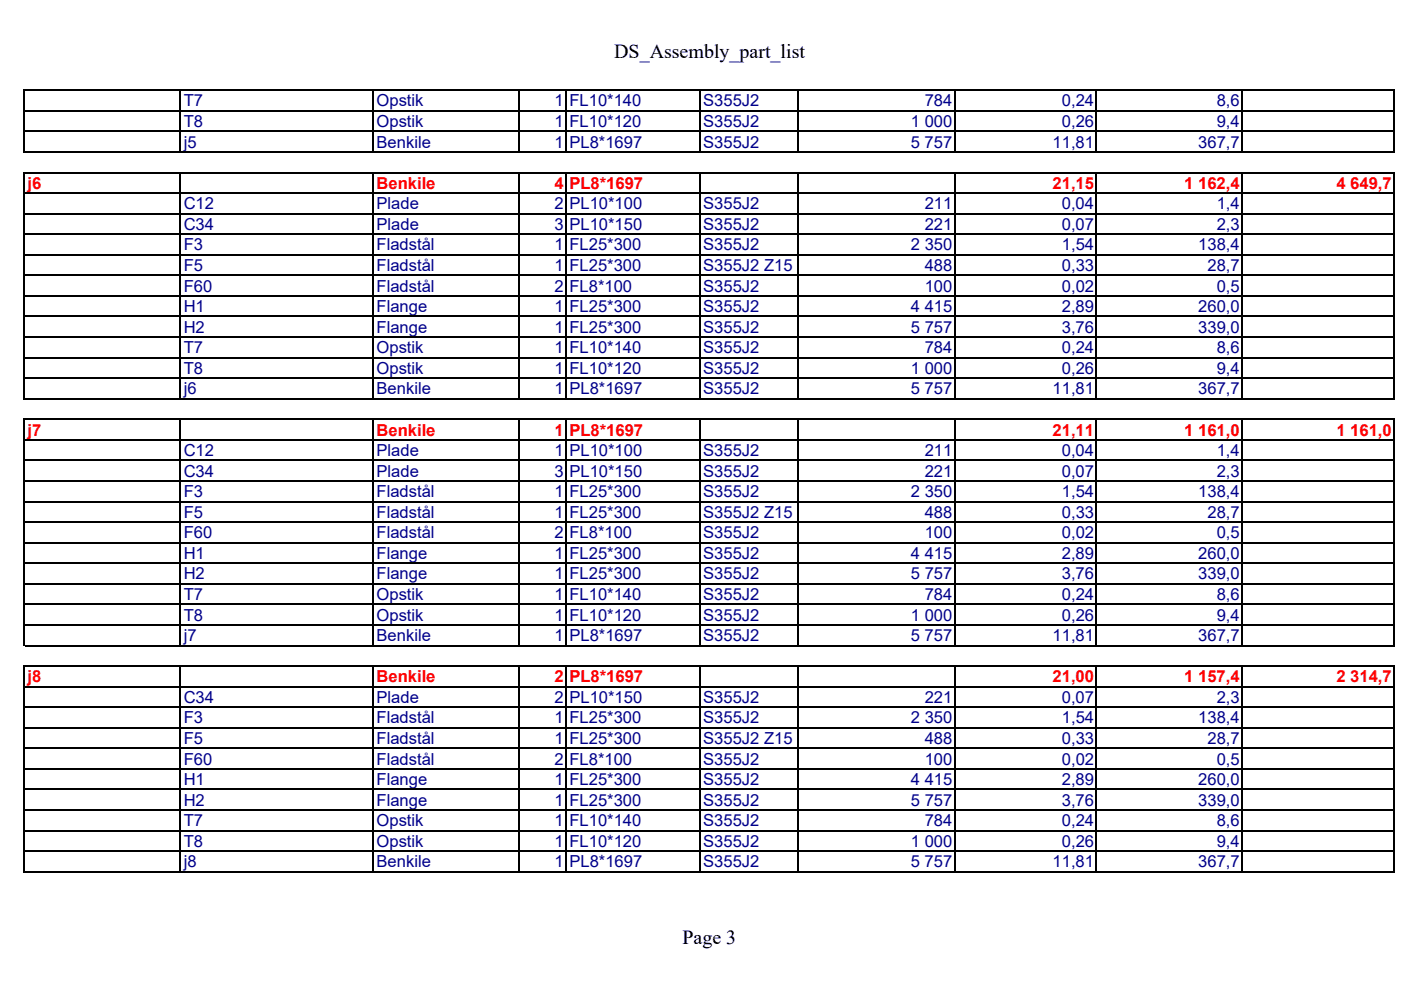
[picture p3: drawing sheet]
<svg xmlns="http://www.w3.org/2000/svg" width="297mm" height="210mm" viewBox="0 0 297 210" stroke-linecap="round" stroke-linejoin="round" font-family="sans-serif">
<defs><g id="words">
<g font-size="4.2">
<text x="130.2" y="12.3">DS_Assembly_part_list</text>
<text x="144.7" y="200.2">Page 3</text>
</g>
<g font-size="3.5" fill="#00008b">
<text x="38.9" y="22.6">T7</text>
<text x="79.8" y="22.6">Opstik</text>
<text x="117.5" y="22.6">1 FL10*140</text>
<text x="149.1" y="22.6">S355J2</text>
<text x="196.1" y="22.6">784</text>
<text x="225.1" y="22.6">0,24</text>
<text x="258" y="22.6">8,6</text>
<text x="38.9" y="26.9">T8</text>
<text x="79.8" y="26.9">Opstik</text>
<text x="117.5" y="26.9">1 FL10*120</text>
<text x="149.1" y="26.9">S355J2</text>
<text x="193.1" y="26.9">1 000</text>
<text x="225.1" y="26.9">0,26</text>
<text x="258" y="26.9">9,4</text>
<text x="38.9" y="31.3">j5</text>
<text x="79.8" y="31.3">Benkile</text>
<text x="117.5" y="31.3">1 PL8*1697</text>
<text x="149.1" y="31.3">S355J2</text>
<text x="193.1" y="31.3">5 757</text>
<text x="223.2" y="31.3">11,81</text>
<text x="254" y="31.3">367,7</text>
<text x="38.9" y="44.4">C12</text>
<text x="79.8" y="44.4">Plade</text>
<text x="117.5" y="44.4">2 PL10*100</text>
<text x="149.1" y="44.4">S355J2</text>
<text x="196" y="44.4">211</text>
<text x="225.1" y="44.4">0,04</text>
<text x="258" y="44.4">1,4</text>
<text x="38.9" y="48.7">C34</text>
<text x="38.9" y="53.1">F3</text>
<text x="79.8" y="48.7">Plade</text>
<text x="79.8" y="53.1">Fladstål</text>
<text x="117.5" y="48.7">3 PL10*150</text>
<text x="117.5" y="53.1">1 FL25*300</text>
<text x="149.1" y="48.7">S355J2</text>
<text x="149.1" y="53.1">S355J2</text>
<text x="193.1" y="53.1">2 350</text>
<text x="196" y="48.7">221</text>
<text x="225.1" y="48.7">0,07</text>
<text x="225.1" y="53.1">1,54</text>
<text x="254.1" y="53.1">138,4</text>
<text x="258" y="48.7">2,3</text>
<text x="38.9" y="57.4">F5</text>
<text x="79.8" y="57.4">Fladstål</text>
<text x="117.5" y="57.4">1 FL25*300</text>
<text x="149.1" y="57.4">S355J2 Z15</text>
<text x="196.1" y="57.4">488</text>
<text x="225.1" y="57.4">0,33</text>
<text x="256" y="57.4">28,7</text>
<text x="38.9" y="61.8">F60</text>
<text x="79.8" y="61.8">Fladstål</text>
<text x="117.5" y="61.8">2 FL8*100</text>
<text x="149.1" y="61.8">S355J2</text>
<text x="196.1" y="61.8">100</text>
<text x="225.1" y="61.8">0,02</text>
<text x="258" y="61.8">0,5</text>
<text x="38.9" y="66.2">H1</text>
<text x="38.9" y="70.5">H2</text>
<text x="79.8" y="66.2">Flange</text>
<text x="79.8" y="70.5">Flange</text>
<text x="117.5" y="66.2">1 FL25*300</text>
<text x="117.5" y="70.5">1 FL25*300</text>
<text x="149.1" y="66.2">S355J2</text>
<text x="149.1" y="70.5">S355J2</text>
<text x="193.1" y="66.2">4 415</text>
<text x="193.1" y="70.5">5 757</text>
<text x="225.1" y="66.2">2,89</text>
<text x="225.1" y="70.5">3,76</text>
<text x="254.1" y="66.2">260,0</text>
<text x="254.1" y="70.5">339,0</text>
<text x="38.9" y="74.9">T7</text>
<text x="79.8" y="74.9">Opstik</text>
<text x="117.5" y="74.9">1 FL10*140</text>
<text x="149.1" y="74.9">S355J2</text>
<text x="196.1" y="74.9">784</text>
<text x="225.1" y="74.9">0,24</text>
<text x="258" y="74.9">8,6</text>
<text x="38.9" y="79.2">T8</text>
<text x="38.9" y="83.6">j6</text>
<text x="79.8" y="83.6">Benkile</text>
<text x="79.8" y="79.2">Opstik</text>
<text x="117.5" y="83.6">1 PL8*1697</text>
<text x="117.5" y="79.2">1 FL10*120</text>
<text x="149.1" y="83.6">S355J2</text>
<text x="149.1" y="79.2">S355J2</text>
<text x="193.1" y="83.6">5 757</text>
<text x="193.1" y="79.2">1 000</text>
<text x="223.2" y="83.6">11,81</text>
<text x="225.1" y="79.2">0,26</text>
<text x="254" y="83.6">367,7</text>
<text x="258" y="79.2">9,4</text>
<text x="38.9" y="96.7">C12</text>
<text x="38.9" y="101">C34</text>
<text x="79.8" y="96.7">Plade</text>
<text x="79.8" y="101">Plade</text>
<text x="117.5" y="96.7">1 PL10*100</text>
<text x="117.5" y="101">3 PL10*150</text>
<text x="149.1" y="96.7">S355J2</text>
<text x="149.1" y="101">S355J2</text>
<text x="196" y="96.7">211</text>
<text x="196" y="101">221</text>
<text x="225.1" y="96.7">0,04</text>
<text x="225.1" y="101">0,07</text>
<text x="258" y="96.7">1,4</text>
<text x="258" y="101">2,3</text>
<text x="38.9" y="105.4">F3</text>
<text x="79.8" y="105.4">Fladstål</text>
<text x="117.5" y="105.4">1 FL25*300</text>
<text x="149.1" y="105.4">S355J2</text>
<text x="193.1" y="105.4">2 350</text>
<text x="225.1" y="105.4">1,54</text>
<text x="254.1" y="105.4">138,4</text>
<text x="38.9" y="109.8">F5</text>
<text x="79.8" y="109.8">Fladstål</text>
<text x="117.5" y="109.8">1 FL25*300</text>
<text x="149.1" y="109.8">S355J2 Z15</text>
<text x="196.1" y="109.8">488</text>
<text x="225.1" y="109.8">0,33</text>
<text x="256" y="109.8">28,7</text>
<text x="38.9" y="114.1">F60</text>
<text x="38.9" y="118.5">H1</text>
<text x="79.8" y="118.5">Flange</text>
<text x="79.8" y="114.1">Fladstål</text>
<text x="117.5" y="118.5">1 FL25*300</text>
<text x="117.5" y="114.1">2 FL8*100</text>
<text x="149.1" y="118.5">S355J2</text>
<text x="149.1" y="114.1">S355J2</text>
<text x="193.1" y="118.5">4 415</text>
<text x="196.1" y="114.1">100</text>
<text x="225.1" y="118.5">2,89</text>
<text x="225.1" y="114.1">0,02</text>
<text x="254.1" y="118.5">260,0</text>
<text x="258" y="114.1">0,5</text>
<text x="38.9" y="122.9">H2</text>
<text x="79.8" y="122.9">Flange</text>
<text x="117.5" y="122.9">1 FL25*300</text>
<text x="149.1" y="122.9">S355J2</text>
<text x="193.1" y="122.9">5 757</text>
<text x="225.1" y="122.9">3,76</text>
<text x="254.1" y="122.9">339,0</text>
<text x="38.9" y="127.2">T7</text>
<text x="38.9" y="131.6">T8</text>
<text x="79.8" y="127.2">Opstik</text>
<text x="79.8" y="131.6">Opstik</text>
<text x="117.5" y="127.2">1 FL10*140</text>
<text x="117.5" y="131.6">1 FL10*120</text>
<text x="149.1" y="127.2">S355J2</text>
<text x="149.1" y="131.6">S355J2</text>
<text x="193.1" y="131.6">1 000</text>
<text x="196.1" y="127.2">784</text>
<text x="225.1" y="131.6">0,26</text>
<text x="225.1" y="127.2">0,24</text>
<text x="258" y="131.6">9,4</text>
<text x="258" y="127.2">8,6</text>
<text x="38.9" y="135.9">j7</text>
<text x="79.8" y="135.9">Benkile</text>
<text x="117.5" y="135.9">1 PL8*1697</text>
<text x="149.1" y="135.9">S355J2</text>
<text x="193.1" y="135.9">5 757</text>
<text x="223.2" y="135.9">11,81</text>
<text x="254" y="135.9">367,7</text>
<text x="38.9" y="149">C34</text>
<text x="79.8" y="149">Plade</text>
<text x="117.5" y="149">2 PL10*150</text>
<text x="149.1" y="149">S355J2</text>
<text x="196" y="149">221</text>
<text x="225.1" y="149">0,07</text>
<text x="258" y="149">2,3</text>
<text x="38.9" y="153.4">F3</text>
<text x="79.8" y="153.4">Fladstål</text>
<text x="117.5" y="153.4">1 FL25*300</text>
<text x="149.1" y="153.4">S355J2</text>
<text x="193.1" y="153.4">2 350</text>
<text x="225.1" y="153.4">1,54</text>
<text x="254.1" y="153.4">138,4</text>
<text x="38.9" y="157.7">F5</text>
<text x="79.8" y="157.7">Fladstål</text>
<text x="117.5" y="157.7">1 FL25*300</text>
<text x="149.1" y="157.7">S355J2 Z15</text>
<text x="196.1" y="157.7">488</text>
<text x="225.1" y="157.7">0,33</text>
<text x="256" y="157.7">28,7</text>
<text x="38.9" y="162.1">F60</text>
<text x="38.9" y="166.5">H1</text>
<text x="79.8" y="166.5">Flange</text>
<text x="79.8" y="162.1">Fladstål</text>
<text x="117.5" y="166.5">1 FL25*300</text>
<text x="117.5" y="162.1">2 FL8*100</text>
<text x="149.1" y="166.5">S355J2</text>
<text x="149.1" y="162.1">S355J2</text>
<text x="193.1" y="166.5">4 415</text>
<text x="196.1" y="162.1">100</text>
<text x="225.1" y="166.5">2,89</text>
<text x="225.1" y="162.1">0,02</text>
<text x="254.1" y="166.5">260,0</text>
<text x="258" y="162.1">0,5</text>
<text x="38.9" y="170.8">H2</text>
<text x="79.8" y="170.8">Flange</text>
<text x="117.5" y="170.8">1 FL25*300</text>
<text x="149.1" y="170.8">S355J2</text>
<text x="193.1" y="170.8">5 757</text>
<text x="225.1" y="170.8">3,76</text>
<text x="254.1" y="170.8">339,0</text>
<text x="38.9" y="175.2">T7</text>
<text x="38.9" y="179.5">T8</text>
<text x="79.8" y="175.2">Opstik</text>
<text x="79.8" y="179.5">Opstik</text>
<text x="117.5" y="175.2">1 FL10*140</text>
<text x="117.5" y="179.5">1 FL10*120</text>
<text x="149.1" y="175.2">S355J2</text>
<text x="149.1" y="179.5">S355J2</text>
<text x="193.1" y="179.5">1 000</text>
<text x="196.1" y="175.2">784</text>
<text x="225.1" y="179.5">0,26</text>
<text x="225.1" y="175.2">0,24</text>
<text x="258" y="179.5">9,4</text>
<text x="258" y="175.2">8,6</text>
<text x="38.9" y="183.9">j8</text>
<text x="79.8" y="183.9">Benkile</text>
<text x="117.5" y="183.9">1 PL8*1697</text>
<text x="149.1" y="183.9">S355J2</text>
<text x="193.1" y="183.9">5 757</text>
<text x="223.2" y="183.9">11,81</text>
<text x="254" y="183.9">367,7</text>
</g>
<g font-size="3.5" fill="#f00">
<text x="5.8" y="40">j6</text>
<text x="79.8" y="40">Benkile</text>
<text x="117.5" y="40">4</text>
<text x="120.7" y="40">PL8*1697</text>
<text x="223.2" y="40">21,15</text>
<text x="251.1" y="40">1 162,4</text>
<text x="283.4" y="40">4 649,7</text>
<text x="5.8" y="92.4">j7</text>
<text x="79.8" y="92.4">Benkile</text>
<text x="117.5" y="92.4">1</text>
<text x="120.7" y="92.4">PL8*1697</text>
<text x="223.2" y="92.4">21,11</text>
<text x="251.1" y="92.4">1 161,0</text>
<text x="283.4" y="92.4">1 161,0</text>
<text x="5.8" y="144.7">j8</text>
<text x="79.8" y="144.7">Benkile</text>
<text x="117.5" y="144.7">2</text>
<text x="120.7" y="144.7">PL8*1697</text>
<text x="223.2" y="144.7">21,00</text>
<text x="251.1" y="144.7">1 157,4</text>
<text x="283.4" y="144.7">2 314,7</text>
</g>
</g></defs>
<g fill="none" stroke="#000" stroke-width=".34">
<path d="M5.2 19v13.4M5.3 19.1h290.4M38.3 19.3v13.1M79.2 19.3v13.1M110 19.3v13.1M120.1 19.3v13.1M148.4 19.3v13.1M169.3 19.3v13.1M202.4 19.3v13.1M232.5 19.3v13.1M263.3 19.3v13.1M295.6 19.3v13.1"/>
<path d="M5.2 36.4v48.3M5.3 23.5h290.4M5.3 27.9h290.4M5.3 32.2h290.4M5.3 36.6h290.4M38.3 36.7v48M79.2 36.7v48M110 36.7v48M120.1 36.7v48M148.4 36.7v48M169.3 36.7v48M202.4 36.7v48"/>
<path d="M232.5 36.7v48M263.3 36.7v48M295.6 36.7v48M5.3 40.9h290.4M5.3 45.3h290.4M5.3 49.7h290.4M5.3 54h290.4M5.3 58.4h290.4M5.3 62.7h290.4M5.3 67.1h290.4M5.3 71.5h290.4M5.3 75.8h290.4"/>
<path d="M5.2 88.7v48.3M5.3 80.2h290.4M5.3 84.5h290.4M5.3 88.9h290.4M5.3 93.3h290.4M5.3 97.6h290.4M38.3 89.1v47.9M79.2 89.1v47.9M110 89.1v47.9M120.1 89.1v47.9M148.4 89.1v47.9M169.3 89.1v47.9"/>
<path d="M202.4 89.1v47.9M232.5 89.1v47.9M263.3 89.1v47.9M295.6 89.1v47.9M5.3 102h290.4M5.3 106.3h290.4M5.3 110.7h290.4M5.3 115.1h290.4M5.3 119.4h290.4M5.3 123.8h290.4M5.3 128.1h290.4M5.3 132.5h290.4"/>
<path d="M5.3 136.9h290.4M5.2 141.1v43.9M5.3 141.2h290.4M5.3 145.6h290.4M5.3 149.9h290.4M5.3 154.3h290.4M5.3 158.7h290.4M38.3 141.4v43.6M79.2 141.4v43.6M110 141.4v43.6M120.1 141.4v43.6M148.4 141.4v43.6"/>
<path d="M169.3 141.4v43.6M202.4 141.4v43.6M232.5 141.4v43.6M263.3 141.4v43.6M295.6 141.4v43.6M5.3 163h290.4M5.3 167.4h290.4M5.3 171.7h290.4M5.3 176.1h290.4M5.3 180.5h290.4M5.3 184.8h290.4"/>
</g>
<use href="#words"/>
</svg>
